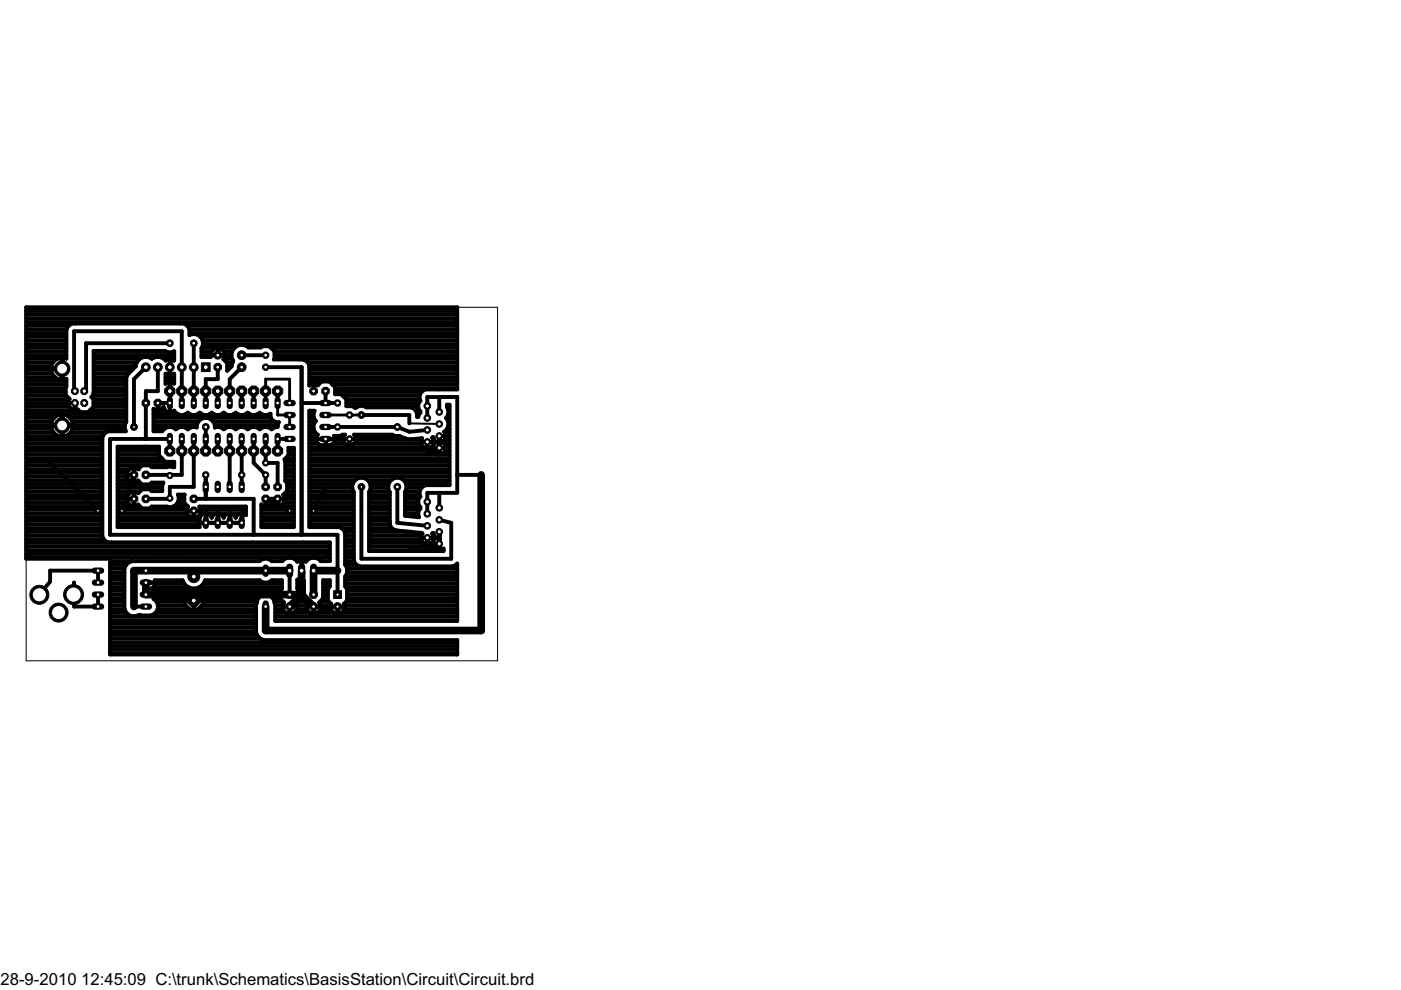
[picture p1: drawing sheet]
<svg xmlns="http://www.w3.org/2000/svg" width="297mm" height="210mm" viewBox="0 0 297 210" stroke-linecap="round" stroke-linejoin="round" font-family="sans-serif">
<defs><g id="words">
<g font-size="4">
<text x=".1" y="208.8">28-9-2010</text>
<text x="17.2" y="208.8">12:45:09 C:\trunk\Schematics\BasisStation\Circuit\Circuit.brd</text>
</g>
</g></defs>
<g fill="#000" stroke="#000" stroke-width=".83">
<path d="M5.5 65.2h91.4zM5.5 80h6.2zM5.5 79.2h5.6zM5.5 78.4h5.3zM5.5 77.6h5.4zM5.5 76.9h5.7zM5.5 76.1h6.7zM5.5 75.3h8.6zM5.5 74.5h8.6zM5.5 73.7h8.6zM5.5 73h8.6zM5.5 72.2h8.6z"/>
<path d="M5.5 71.4h8.6zM5.5 70.6h8.6zM5.5 69.8h8.6zM5.5 69h9.1zM5.5 68.3h91.4zM5.5 67.5h91.4zM5.5 66.7h91.4zM5.5 65.9h91.4zM10.8 77.7v.3zM10.8 78h2.2zM10.8 78.3v.3zM10.8 78.6l.4 .9z"/>
<path d="M11.2 76.9l-.4 .8zM11.2 79.5l.7 .6zM11.9 76.2l-.7 .7zM11.9 76.2l.8-.3zM13 75.9v2.1zM12.7 75.9h.3zM13 78v.3zM10.8 78.3h2.2zM13 78.3h.3zM13 80h.3zM13 79.2h.3zM13 78.4h.3z"/>
<path d="M13 77.6h.3zM13 76.9h.3zM13 76.1h.3zM13.3 75.9v2.1zM13 78h.3zM13.3 78.3v2.2zM13.3 75.9h.3zM14.1 69.9v6.2zM13.6 75.9l.5 .2zM14.3 69.3l-.2 .6zM14.8 68.9l-.5 .4zM14.8 68.9l.6-.3z"/>
<path d="M15.7 70.2h22.8zM15.7 70.2v12.7zM15.4 68.6h.6zM18.2 72.8v10.1zM18.2 72.8h17.8zM19.9 74.4h15zM19.9 80h6.9zM19.9 79.2h7.4zM19.9 78.4h8.2zM19.9 77.6h8.9zM19.9 76.9h9.1zM19.9 76.1h9.8z"/>
<path d="M19.9 75.3h17zM19.9 74.5h15.3zM27 79.5l-.2 .6zM28.8 77.4v.3zM28.8 77.7l-1.8 1.8zM29.1 76.6l-.3 .8zM29.7 76l-.6 .6zM29.7 76l.8-.3zM30.5 75.7h.9zM31.4 75.7l.8 .3zM32.3 76l.7-.3zM33 75.7h.9z"/>
<path d="M33.9 75.7l.8 .3zM34.8 76.1h2.1zM34.9 74.4l.7 .3zM35.1 80h1.8zM34.7 76l.5 .5zM35.2 79.2l.5 .2zM35.6 74.7h.8zM35.2 76.5l.5-.3zM35.7 79.4h.3zM36 76.2v1.7zM35.7 76.2h.3zM36 77.9v1.5z"/>
<path d="M36 79.4h.3zM36 76.2h.3zM36.3 79.4l.6-.2zM36.4 74.7l.5-.2zM36.3 76.2l.6 .3zM36.9 74.5v1.9zM36.9 79.3v2zM16 68.6h22.2zM38.5 77.9v7.5zM38.5 70.2v7.7zM38.2 68.6h.7zM38.9 68.6l.6 .3z"/>
<path d="M39.7 69h57.2zM39.5 68.9l.4 .4zM40.2 69.8h56.7zM40.2 69.9v1.2zM39.9 69.3l.3 .6zM40.2 70.6h56.7zM40.2 71.1l.5-.3zM41.1 77.9v7.5zM41.1 72.8v5.1zM40.7 70.8h.8zM41.5 70.8l.7 .3zM42.4 71.4h54.5z"/>
<path d="M42.7 73.9v1.8zM42.7 75.3h2zM42.7 74.5h2.2zM43 73.2l-.3 .7zM42.2 71.1l.5 .6zM42.8 73.7h7zM42.9 72.2h54zM43 72.4v.8zM42.7 71.7l.3 .7zM43 73h53.9zM44.7 74.7v.6zM44.7 75.3h1.5z"/>
<path d="M44.7 75.3v.4zM42.7 75.7h2zM44.7 74.7l.9-.8zM46.2 75.3h1.4zM46.2 73.9v1.4zM45.6 73.9h.6zM46.2 73.9h.6zM47.3 76.2l.3-.3zM47.4 74.5h1.8zM47.5 76.1h1.7zM47.6 75.3v.6zM47.6 74.7v.6z"/>
<path d="M46.8 73.9l.8 .8zM47.6 75.3h1.5zM48 76.9h1.3zM48.2 77v1.6zM47.3 76.2l.9 .8zM48.2 78.4h.2zM48.2 77.6h.9zM49.1 74.9v.8zM49.1 75.7l.3 .8zM49.1 77.4v.3zM49.1 77.7l-.9 .9zM49.4 74.1l-.3 .8z"/>
<path d="M49.4 76.6l-.3 .8zM50 73.5l-.6 .6zM50 73.5l.8-.3zM51.2 75.3h5.1zM50.8 73.2h.9zM51.7 73.2l.8 .3zM52.5 73.5l.2 .2zM52.7 73.7h2.6zM55.5 73.4l-.2 .3zM55.5 73.4h1.6zM57.4 73.7h39.5zM58.1 76.2l.1-.1z"/>
<path d="M58.2 74.5h38.7zM58.2 74.5v1.6zM57.1 73.4l1.1 1.1zM58.2 76.1h38.7zM58.2 75.3h38.7zM58.1 76.2h5.5zM56.3 77.9h7.6zM63.6 76.2h.7zM64.3 76.2l.6 .3zM65.3 76.9h31.6zM64.9 76.5l.4 .4zM65.3 76.9l.3 .6z"/>
<path d="M65.6 80h31.3zM65.6 79.2h31.3zM65.6 78.4h31.3zM65.6 77.6h31.3zM96.9 65.2v17.4zM5.5 99.5h16.2zM5.5 98.7h16.2zM5.5 97.9h16.2zM5.5 97.2h16.2zM5.5 96.4h16.2zM5.5 95.6h16.2zM5.5 94.8h16.2z"/>
<path d="M5.5 94h16.2zM5.5 93.3h16.2zM5.5 92.5h7.1zM5.5 91.7h5.9zM5.5 90.9h5.4zM5.5 90.1h7.5zM5.5 89.3h5.5zM5.5 88.6h6zM5.5 87.8h21.3zM5.5 87h11.2zM5.5 86.2h9.2zM5.5 85.4h9z"/>
<path d="M5.5 84.7h9.2zM5.5 83.9h8.6zM5.5 83.1h8.4zM5.5 82.3h8.4zM5.5 81.5h8.6zM5.5 80.8h8.6zM10.8 89.7v.3zM10.8 90h2.2zM10.8 90.4v.3zM10.8 90.7l.4 .8zM11.2 88.9l-.4 .8zM11.2 91.5l.7 .7z"/>
<path d="M11.9 80.1l.8 .4zM11.9 88.2l-.7 .7zM11.9 92.2l.8 .3zM12.7 80.5h.3zM12.7 92.5h.3zM11.9 88.2l.8-.3zM13 78.3v2.2zM13 90.4v2.1zM13 90.4h.3zM13 87.9v2.1zM12.7 87.9h.3zM13 90v.4z"/>
<path d="M10.8 90.4h2.2zM13 92.5h.3zM13 91.7h.3zM13 90.9h.3zM13 89.3h.3zM13 88.6h.3zM13.3 80.5h.3zM13.3 90.4v2.1zM13.3 92.5h.3zM13.3 90v.4zM13.3 90h2.2zM13.3 87.9v2.1z"/>
<path d="M13 90h.3zM13.3 90.1h13.2zM13.6 80.5l.5-.2zM13.6 92.5l.9-.3zM13.3 87.9h.3zM13.8 92.5h8zM13.9 82.1v1.7zM13.9 83.8l.9 .8zM14.1 80.3v1.7zM13.9 82.1l.2-.1zM14.5 84.9v.5zM14.5 85.4h1.4z"/>
<path d="M14.5 85.4v.6zM14.5 86l.8 .8zM14.5 92.2l.6-.7zM13.6 87.9l.9 .3zM14.8 84.6l-.3 .3zM14.8 88.6h12zM15 91.7h7.4zM15.5 90.7l-.4 .8zM14.5 88.2l.6 .7zM15.3 86.8h.6zM15.3 89.3h11.5zM15.4 90.9h11.1z"/>
<path d="M15.5 90.4v.3zM13.3 90.4h2.2zM15.5 89.7v.3zM15.1 88.9l.4 .8zM15.7 82.9h.2zM15.9 85.4v1.4zM15.9 86.8h.5zM16.5 86.8l.6 .6zM17.1 87.4h1.6zM18.7 87.4l1.1-1.1zM19 87h7.8zM19.4 84.2l.4-.4z"/>
<path d="M19.7 83.9h7.1zM19.8 84.6v1.7zM19.4 84.2l.4 .4zM19.8 83.4v.4zM19.9 83.2l-.1 .2zM19.8 86.2h7zM19.8 85.4h7zM19.8 84.7h7zM19.9 74.4v8.8zM19.9 83.1h6.9zM19.9 82.3h6.9zM19.9 81.5h6.9z"/>
<path d="M19.9 80.8h6.9zM21.7 92.8v20.9zM21.9 92.2l-.2 .6zM22.4 91.7l-.5 .5zM22.4 91.7l.6-.3zM23.3 93.1v20.3zM23 91.4h.6zM24.9 94.7h5.7zM24.9 99.5h2.6zM24.9 98.7h5.2zM24.9 97.9h12zM24.9 97.2h9.4z"/>
<path d="M24.9 96.4h8.8zM24.9 95.6h8.8zM24.9 94.8h8.8zM26.5 90.1v.8zM26.5 90.9l.2 .5zM23.6 91.4h3.1zM26.8 89.5l-.3 .6zM26.8 80.1v.6zM26.8 80.7v8.7zM27.8 99.2l-.9 .9zM27.8 99.2h.6zM28.4 80.4v10.1z"/>
<path d="M30.9 77.9l-2.5 2.5zM28.4 99.2v1.5zM28.4 99.2h.6zM29 99.2l.3 .3zM30.1 98.7l-.8 .8zM30.6 94.7h.7zM23.3 93.1h7.6zM30.9 82.9h2.6zM30.9 82.9v2.5zM30.9 85.4v7.7zM31.3 94.7h2.4zM30.1 98.7h1.7z"/>
<path d="M31.8 98.7h5.1zM31.8 98.7l.4 .4zM32.6 86.7v4.7zM32.6 90.9h2.3zM32.6 90.1h9.1zM32.6 89.3h9.5zM32.6 88.6h24.8zM32.6 87.8h5.1zM32.6 87h2.5zM32.6 86.7l.3 .2zM32.9 86.9h.6zM33.5 85.4v1.5z"/>
<path d="M33.5 86.9h.6zM33.5 85.4h1.4zM33.5 85.4h2.5zM33.5 77.9v5zM33.7 94.7v1.9zM33.7 96.6l1.4 1.3zM34.1 86.9l.6-.6zM32.6 91.4h1.8zM34.7 86.4l.2 .4zM34.9 86.8l.4 .4zM34.9 85.4h1.1zM34.9 90.8l-.5 .6z"/>
<path d="M35.1 97.9h1.8zM35.1 79.3v2.1zM35.1 80.8h1.8zM35.3 87.2l.5 .2zM35.3 81.2l-.2 .2zM32.2 99.1h3.1zM35.3 99.1l.3-.2zM34.9 90.8l.7-.2zM35.8 87.4h.2zM36 84.7v.7zM36 82.9v1.8zM36 85.4v2z"/>
<path d="M36 87.4h.3zM36 81.2v1.7zM35.3 81.2h.7zM30.9 93.1h5.1zM36 93.1v2.5zM36.3 87.4l.5-.2zM35.6 98.9h.8zM35.6 90.6h.8zM36.4 98.9l.3 .2zM36 81.2h.7zM36.9 87.1l-.1 .1zM36.7 81.2l.2 .1z"/>
<path d="M36.9 87.1l.1 .1zM36.9 97.9v1.2zM36.7 99.1h.2zM37 87.2l.5 .5zM36.4 90.6l.7 .2zM37.1 90.9h.3zM37.1 90.8l.2 .2zM37.5 87.7l.7 .3zM37.5 90.8l-.2 .2zM38.2 88h.7zM37.5 90.8l.7-.2zM38.9 88l.7-.3z"/>
<path d="M38.2 90.6h.7zM39.4 87.8h.8zM39.6 87.7l.2-.2zM38.9 90.6l.7 .2zM39.7 90.9h.3zM39.8 87.5l.2 .2zM39.6 90.8l.2 .2zM40 87.7l.7 .3zM40 90.8l-.2 .2zM40.7 88h.8zM40 90.8l.7-.2zM41.5 88l.6-.3z"/>
<path d="M40.7 90.6h.8zM41.7 90.1v.6zM41.5 90.6l.2 .1zM41.9 87.8h.9zM42 89.5l-.3 .6zM42.1 87.7l.3-.2zM42.4 87.5l.2 .2zM42.5 88.9l-.5 .6zM42.6 87.7l.7 .3zM42.5 88.9l.7-.3zM43.3 88h.7zM43.6 90.5v2.6z"/>
<path d="M43.6 93.1v2.5zM43.6 80.4v5zM43.6 80.4h2.6zM44 88l.7-.3zM43.2 88.6h.8zM44.5 87.8h.8zM44.7 87.7l.2-.2zM44 88.6l.7 .3zM44.9 87.5l.2 .2zM45.1 87.7l.7 .3zM45.2 89.3h12.9zM44.7 88.9l.6 .6z"/>
<path d="M45.6 90.1v.6zM45.3 89.5l.3 .6zM45.6 90.1h13.3zM45.8 88h.7zM45.6 90.7l.2-.1zM46.2 77.9v2.5zM46.2 93.1v2.5zM46.2 82.9v2.5zM46.5 88l.7-.3zM45.8 90.6h.7zM47 87.8h.9zM47.2 87.7l.2-.2z"/>
<path d="M46.5 90.6l.7 .2zM47.3 90.9h.3zM47.4 87.5l.2 .2zM47.2 90.8l.2 .2zM47.6 87.7l.7 .3zM47.6 90.8l-.2 .2zM48.3 88h.8zM47.6 90.8l.7-.2zM48.7 80.4v5zM48.7 80.4l2.5-2.5zM49.1 88l.7-.3zM48.3 90.6h.8z"/>
<path d="M49.6 87.8h.8zM49.8 87.7l.2-.2zM49.1 90.6l.7 .2zM49.8 90.9h.3zM50 87.5l.2 .2zM49.8 90.8l.2 .2zM50.2 87.7l.7 .3zM50.2 90.8l-.2 .2zM50.9 88h.7zM50.2 90.8l.7-.2zM51.2 82.9v2.5zM51.6 88l.7-.3z"/>
<path d="M50.9 90.6h.7zM52.1 87.8h.8zM52.3 87.7l.2-.2zM51.6 90.6l.7 .2zM52.4 90.9h.2zM52.5 87.5l.2 .2zM52.3 90.8l.2 .2zM52.7 87.7l.7 .3zM52.7 90.8l-.2 .2zM53.4 88h.8zM52.7 90.8l.7-.2zM53.8 93.1v5z"/>
<path d="M53.8 82.9v2.5zM54.2 88l.6-.3zM53.4 90.6h.8zM54.6 87.8h.9zM54.8 87.7l.3-.2zM54.2 90.6l.6 .2zM54.9 90.9h.3zM55.1 87.5l.2 .2zM54.8 90.8l.3 .2zM55.3 87.7l.6 .3zM55.3 90.8l-.2 .2zM55.9 88h.8z"/>
<path d="M55.3 90.8l.6-.2zM56.3 93.1v5zM56.7 88l.6-.3zM55.9 90.6h.8zM57.2 87.8h.1zM57.3 87.7v.6zM57.3 88.3l.3 .6zM56.7 90.6l.7 .2zM57.5 90.9h.2zM57.6 88.9l.4 .4zM57.4 90.8l.2 .2zM57.8 90.8l-.2 .2z"/>
<path d="M58 89.3l.6 .2zM57.8 90.8l.7-.2zM58.6 89.5h.5zM56.3 98.1h2.6zM58.9 93.1h2.5zM58.9 93.1v2.5zM58.9 90.2v.4zM58.5 90.6h.4zM58.9 82.9v2.5zM59.1 89.5l-.2 .7zM60.3 97.4l.9-.8zM60.3 97.4l.2 .4z"/>
<path d="M60.5 99.5h1.8zM60.5 98.7h1.8zM60.5 97.9h1.8zM60.6 97.2h1.7zM61.2 95v1.6zM61.2 95h1.1zM61.2 96.4h1.1zM61.2 95.6h1.1zM62.3 95v16.8zM63.9 85.4h5.1zM63.9 77.9v7.5zM65.6 77.5v4.3z"/>
<path d="M65.6 87.1h1.1zM65.6 99.5h29.7zM65.6 98.7h29.7zM65.6 97.9h29.7zM65.6 97.2h29.7zM65.6 96.4h29.7zM65.6 95.6h26.3zM65.6 94.8h24.2zM65.6 94h1.8zM65.6 93.3h1.4zM65.6 92.5h1.6zM65.6 91.7h1.2z"/>
<path d="M65.6 90.9h.9zM65.6 90.1h.9zM65.6 89.3h1.3zM65.6 88.6h1zM65.6 87.8h.9zM65.6 81.5h.2zM65.6 80.8h31.3zM65.9 81.5l-.3 .3zM66.5 81.5v1.4zM65.9 81.5h.6zM66.5 87.6v.8zM66.5 88.4l.3 .7z"/>
<path d="M66.5 90.2v.7zM66.5 90.9l.3 .7zM66.7 87.1l-.2 .5zM66.8 89.1l.2 .2zM66.8 89.5l-.3 .7zM66.8 91.6l.5 .5zM67 89.3l-.2 .2zM67 92.8v.3zM67 93.1h2zM67 93.1v.2zM67 93.3l.2 .5zM66.5 81.5h.6z"/>
<path d="M67.2 81.5h.3zM67.2 92.3l-.2 .5zM67.2 93.8l.4 .4zM67.3 92.1l.1 .1zM67.1 81.5l.3 .2zM67.4 92.2l-.2 .1zM67.6 94.2l.5 .2zM68.1 94.4h.9zM67.4 81.7l.8-.8zM69 93.1v1.3zM69 94.4h.9zM69 93.1h2z"/>
<path d="M69 85.4h2.6zM69 82.9v2.5zM68.2 80.9h1.6zM69.9 94.4l.5-.2zM70.4 94.2l.4-.4zM70.5 81.5h26.4zM70.6 94h2.6zM71 93.3l-.2 .5zM70.8 92.4h1.5zM70.8 92.5h2zM71 93.1v.2zM71 92.8v.3z"/>
<path d="M70.8 92.4l.2 .4zM71 93.3h1.8zM71 82.1v1.5zM69.8 80.9l1.2 1.2zM71 83.1h18.4zM71 82.3h25.9zM69 90.5h2.6zM71 83.6h1.3zM72.3 92.4l.3-.2zM72.6 92.2h.6zM72.6 83.9h16.4zM72.8 92.5v.6z"/>
<path d="M72.8 93.1h1.3zM72.8 93.1v.5zM72.8 93.6l.8 .8zM72.8 92.5l.4-.3zM73.4 84.7v1.4zM72.3 83.6l1.1 1.1zM73.4 85.4h15.4zM73.4 84.7h15.6zM73.6 94.4h.5zM74.1 93.1v1.3zM74.1 94.4h.5zM74.1 93.1h1.3z"/>
<path d="M74.6 94.4l.8-.8zM73.4 86.1h1.5zM75 86.2h.9zM75 94h14.3zM75.1 92.2h8zM74.9 86.1l.3 .4zM75.4 92.5h9.3zM75.4 93.1v.5zM75.4 92.5v.6zM75.1 92.2l.3 .3zM75.4 93.3h13.9zM75.2 86.5h.2z"/>
<path d="M75.5 86.4l-.1 .1zM75.5 86.4l.7-.3zM76.6 88h10.2zM76.2 86.1h.8zM77.4 86.2h11.3zM77 86.1l.7 .3zM83.2 92.2l.7 .3zM83.9 92.5h.7zM84.2 90.5l2.6 1zM71.6 90.5h12.6zM84.7 92.5l1.3 .5zM86 93l.3 .1z"/>
<path d="M86.3 93.1l.2 .1zM77.7 86.4h8.8zM86.6 93.2h.3zM86.8 91.5l3.8-.3zM86.8 88v1.8zM86.9 93.2h.2zM86.5 86.4h.6zM87.2 93.1l2.3-.2zM87.1 86.4l.6 .2zM88.1 87h.8zM87.7 86.6l.5 .5zM88.4 87.7v.7z"/>
<path d="M88.2 87.1l.2 .6zM88.4 87.8h.5zM88.7 85.7v.8zM88.7 86.5l.3 .7zM88.7 88.2v.2zM88.4 88.4h.3zM89 83.9v.6zM89 84.5v.5zM89 85l-.3 .7zM89 87.2v.3zM89 87.5l-.3 .7zM89.2 83.3l-.2 .6z"/>
<path d="M89.2 93.4v.3zM89.2 93.7h1.4zM89.2 93.7v.3zM89.2 94l.3 .5zM89.5 92.9l-.3 .5zM89.5 94.5l.3 .4zM89.7 82.8l-.5 .5zM89.8 94.9l.5 .2zM89.7 82.8l.6-.2zM90.3 95.1h.3zM90.6 93.7v1.4zM90.6 95.1h.3z"/>
<path d="M90.6 93.7h1.3zM90.6 93.7v1.9zM90.6 95.6h2.5zM90.6 84.2v1.2zM90.6 85.4v.7zM90.6 85.4v3.2zM90.9 95.1l.5-.2zM91.4 94.9l.4-.4zM91.4 94.8h.4zM91.7 92.8l.1-.1zM91.9 94l-.1 .5zM91.6 92.8l.2 .1z"/>
<path d="M91.8 92.7l.2 .5zM91.8 94.7v.3zM91.8 95h1.3zM91.8 95v.2zM91.8 95.2l.2 .6zM91.9 93.3h.1zM91.9 94h.3zM91.9 93.7v.3zM91.9 93.4v.3zM91.8 92.9l.1 .5zM92 93.2l.4 .4zM92 94.2l-.2 .5z"/>
<path d="M92 95.8l.4 .3zM92.4 93.6l.2 .1zM92.4 93.8l-.4 .4zM92.4 96.1l.5 .2zM92.4 93.8l.2-.1zM90.3 82.6h2.5zM92.9 96.3h.2zM93.1 92.4v1.4zM93.1 93.8v1.2zM93.1 95v1.3zM93.1 96.3h.3zM93.1 95h1.4z"/>
<path d="M93.1 92.4h1.4zM93.1 92.4v2.6zM93.1 95v.6zM93.1 84.2v3.2zM93.4 96.3l.5-.2zM93.6 93.7l.3-.1zM93.9 96.1l.4-.3zM93.6 93.7l.3 .1zM93.9 93.6l.4-.4zM94.1 94h1.2zM94.2 91.5l.6-.5zM94.3 93.3h1z"/>
<path d="M94.5 95.2l-.2 .6zM93.9 93.8l.4 .4zM94.5 92.7l-.2 .5zM94.2 91.5l.1 .2zM94.3 91.7h1zM94.4 95.6h.9zM94.5 95v.2zM94.5 94.7v.3zM94.3 94.2l.2 .5zM94.5 92.4v.3zM94.5 92.2v.2zM94.3 91.7l.2 .5z"/>
<path d="M94.5 94.8h.8zM94.5 92.5h.8zM94.6 88.6l.2-.1zM94.6 88.6h.7zM95.1 90.3l-.3 .7zM94.6 88.6l.2 .2zM95.1 87.7l-.3 .8zM94.8 85.8v.5zM94.8 85.8h.5zM94.8 86.2h.5zM94.8 90.9h.5zM95 89.3h.3z"/>
<path d="M95 87.8h.3zM95.1 89.5v.8zM94.8 88.8l.3 .7zM95.1 87v.7zM94.8 86.3l.3 .7zM95.1 90.1h.2zM95.1 87h.2zM95.3 85.8v15.2zM92.8 82.6h4.1zM93.1 84.2h3.8zM90.6 84.2h6.3zM5.5 65.2v53.3z"/>
<path d="M5.5 118.2h64.4zM5.5 117.5h64.4zM5.5 116.7h64.4zM5.5 115.9h64.4zM5.5 115.1h64.4zM5.5 114.3h16.5zM5.5 113.5h16.2zM5.5 112.8h16.2zM5.5 112h16.2zM5.5 111.2h16.2zM5.5 110.4h16.2zM5.5 109.6h16.2z"/>
<path d="M5.5 108.9h16.2zM5.5 108.1h16.2zM5.5 107.3h16.2zM5.5 106.5h16.2zM5.5 105.7h16.2zM5.5 105h16.2zM5.5 104.2h16.2zM5.5 103.4h16.2zM5.5 102.6h16.2zM5.5 101.8h16.2zM5.5 101h16.2zM5.5 100.3h16.2z"/>
<path d="M10.6 98.1l10.2 10.2zM21.7 113.7l.2 .6zM21.9 114.3l.5 .5zM22.4 114.8l.6 .2zM23 115h.6zM5.5 118.5h17.8zM23.3 119.8h3.4zM23.3 119h4.6zM23.3 113.4h30.5zM23.6 115h29.9zM24.9 94.7v17.1zM24.9 111.2h17.4z"/>
<path d="M24.9 110.4h17.4zM24.9 109.6h15.5zM24.9 108.9h14.7zM24.9 108.1h14.7zM24.9 107.3h4.7zM24.9 106.5h2.2zM24.9 105.7h2zM24.9 105h2.2zM24.9 104.2h4.8zM24.9 103.4h9.5zM24.9 102.6h5.1zM24.9 101.8h2.6z"/>
<path d="M24.9 101h2zM24.9 100.3h2zM26.7 119.8l-.3 .8zM26.9 100.1v.6zM26.9 100.7h1.5zM26.9 100.7v.6zM26.9 101.3l.9 .9zM26.9 105.2v.6zM26.9 105.8h1.5zM26.9 105.8v.6zM26.9 106.4l.9 .8zM27.2 119.3l-.5 .5z"/>
<path d="M27.8 102.2h.6zM27.8 104.3l-.9 .9zM27.8 107.2h.6zM27.2 119.3l.8-.3zM28.4 100.7v1.5zM28.4 104.3v1.5zM27.8 104.3h.6zM28.4 105.8v1.4zM28.4 102.2h.6zM28.4 107.2h.6zM28.4 100.7l-2.5 7.6zM29 102.2l.3-.3z"/>
<path d="M28.4 104.3h.6zM29 107.2l.3-.2zM29.3 101.9l.8 .8zM29 104.3l.3 .3zM29.3 107l.8 .8zM30.1 102.7h1.7zM30.1 103.8l-.8 .8zM30.1 107.8h1.7zM28 119h2.5zM31.8 102.7l.4-.4zM30.1 103.8h1.7zM31.8 107.8l.4-.4z"/>
<path d="M31.9 102.6h2.6zM32.2 102.3h2.4zM31.8 103.8l.4 .3zM32.2 107.4h3.1zM34.4 102.9v1.2zM32.2 104.1h2.2zM34.6 102.3l-.2 .6zM35.3 107.4l.3 .1zM35.6 107.5h.8zM36 103.2v2.6zM36 105.6v.2zM30.9 105.8h5.1z"/>
<path d="M30.9 100.7h5.1zM36 100.7v.1zM36.4 107.5l.7-.3zM36.9 107.3h2.9zM37.1 107.2l.5-.5zM37.9 106l-.3 .7zM37.7 106.5h1.4zM37.7 104.9h1.5zM37.8 105h1.3zM37.9 105.3v.7zM37.7 104.9l.2 .4zM37.9 105.7h1.2z"/>
<path d="M36 100.7h2.5zM38.5 93.1v7.6zM39.1 104.9v1.7zM39.1 106.6l.8 .8zM39.6 107.7v.6zM39.6 108.3h1.5zM39.6 108.3v.6zM39.6 108.9l.9 .9zM39.6 107.7l.3-.3zM40.5 109.8h.6zM30.5 119h10.2zM41.1 108.3v1.5z"/>
<path d="M41.1 109.8h.6zM41.1 108.3h1.4zM41.1 93.1v10.1zM36 103.2h5.1zM42.5 108.9l-.8 .9zM41.8 109.6h.6zM42.3 107.4h1zM42.3 109.9v.9zM42.3 110.8h1.3zM42.3 110.8v1zM24.9 111.8h17.4zM42.5 109.4l-.2 .5z"/>
<path d="M42.5 108.3v.6zM42.5 107.7v.6zM42.3 107.4l.2 .3zM42.5 108.9h9.7zM42.5 108.1h9.7zM42.5 109.4l.4-.3zM43.3 107.4h8.9zM42.9 109.1l.5-.2zM43.6 108.9v1.9zM43.4 108.9h.2zM43.6 110.8h1.3zM43.6 100.7v2.5z"/>
<path d="M43.6 103.2v2.6zM41.1 105.8h2.5zM43.6 100.7v5.1zM43.6 108.9h.3zM43.9 108.9l.5 .2zM44.4 109.1l.3 .3zM44.8 109.6h.2zM44.9 110.8h1.3zM44.7 109.4l.2 .4zM45 109.4l-.1 .4zM45 109.4l.4-.3zM45.4 109.1l.5-.2z"/>
<path d="M46.2 108.9v1.9zM45.9 108.9h.3zM46.2 110.8h1.2zM46.2 108.9h.2zM46.4 108.9l.5 .2zM46.9 109.1l.4 .3zM47.4 109.6h.1zM47.4 110.8h1.3zM47.3 109.4l.1 .4zM47.6 109.4l-.2 .4zM47.6 109.4l.4-.3zM48 109.1l.5-.2z"/>
<path d="M48.7 93.1v10.1zM48.7 108.9v1.9zM48.5 108.9h.2zM48.7 110.8h1.2zM48.7 108.9h.3zM49 108.9l.4 .2zM49.4 109.1l.4 .3zM49.9 109.6h.1zM49.9 110.8h1.3zM49.8 109.4l.2 .4zM50.1 109.4l-.1 .4zM50.1 109.4l.4-.3z"/>
<path d="M50.5 109.1l.5-.2zM51.2 100.7v2.5zM51.2 93.1v7.6zM51.2 108.9v1.9zM51 108.9h.2zM51.2 108.9h.3zM51.5 108.9l.5 .2zM52.2 107.4v1.8zM52 109.1l.2 .1zM53.5 115h10.8zM43.6 105.8h10.2zM53.8 105.8v7.6z"/>
<path d="M53.8 113.4h10.1zM40.7 119h14.3zM55.3 118.7l-.3 .3zM55.4 106.9v4.9zM55.4 106.9l.3 .3zM55.4 111.2h6.9zM55.4 110.4h6.9zM55.4 109.6h6.9zM55.4 108.9h6.9zM55.4 108.1h6.9zM55.4 107.3h6.9zM55.7 107.2h.6z"/>
<path d="M55.3 118.7l.6-.2zM53.8 98.1l2.5 2.6zM56.3 100.7v2.5zM56.3 105.8h1.1zM56.3 105.8v1.4zM56.3 107.2h.6zM56.3 105.8l5.1 2.5zM55.9 118.5h.8zM56.9 107.2l.7-.6zM56.7 118.5l.7 .2zM57.4 105.8h1.5zM57.6 106.6l.7 .6z"/>
<path d="M57.4 118.7l.2 .3zM58.3 107.2h.6zM58.9 98.1v5.1zM58.9 105.8v1.4zM58.9 107.2h.6zM58.9 105.8h1.4zM59.5 107.2l.8-.8zM57.6 119h2.3zM60.9 104.1l-.9 .8zM60.1 105h2.2zM60.2 106.5h2.1zM60.3 118.6l-.4 .4z"/>
<path d="M60.3 105.8v.6zM60.3 105.2v.6zM60 104.9l.3 .3zM60.3 105.7h2zM60.5 97.8v4.2zM60.5 101.8h1.8zM60.5 101h1.8zM60.5 100.3h1.8zM60.8 104.2h1.5zM60.9 102.4v1.7zM60.5 102l.4 .4zM60.9 103.4h1.4z"/>
<path d="M60.9 102.6h1.4zM60.3 118.6l.7-.3zM61 118.3h.8zM55.4 111.8h6.9zM61.8 118.3l.7 .3zM63 119h.2zM62.5 118.6l.6 .5zM63.1 119l.5-.2zM63.9 118.8v2.2zM63.6 118.8h.3zM63.9 85.4v28zM63.9 77.9v35.5z"/>
<path d="M63.9 113.4h7.7zM63.9 118.8h.3zM64.3 115h5.6zM64.7 119h.2zM64.2 118.8l.5 .2zM65.4 118.6l-.6 .5zM65.6 87.1v24.7zM65.6 111.2h9.4zM65.6 110.4h9.4zM65.6 109.6h9.4zM65.6 108.9h9.4zM65.6 108.1h9.4z"/>
<path d="M65.6 107.3h9.4zM65.6 106.5h9.4zM65.6 105.7h9.4zM65.6 105h9.4zM65.6 104.2h9.3zM65.6 103.4h9.1zM65.6 102.6h9.2zM65.6 101.8h9.7zM65.6 101h29.7zM65.6 100.3h29.7zM65.4 118.6l.7-.3zM69 103.2l-2.5 5.1z"/>
<path d="M66.1 118.3h.8zM66.9 118.3l.7 .3zM67.6 118.6l.4 .4zM69.9 115v4zM68 119h1.9zM65.6 111.8h5.6zM71.6 113.4v7.6zM71.2 111.8h.7zM72.4 112h2.6zM71.9 111.8l.6 .2zM72.5 112l.4 .5zM73.1 112.8h1.9z"/>
<path d="M73.2 113.1v6.7zM72.9 112.5l.3 .6zM73.2 119h1.9zM73.2 118.2h1.8zM73.2 117.5h1.8zM73.2 116.7h1.8zM73.2 115.9h1.8zM73.2 115.1h1.8zM73.2 114.3h1.8zM73.2 113.5h1.8zM73.2 119.8h2.5zM73.2 119.8h.1z"/>
<path d="M74.7 102.8v.8zM74.7 103.6l.3 .7zM75 102.1l-.3 .7zM75 104.3v13.8zM75 118.1v.7zM75 118.8l.2 .6zM75.2 119.4l.5 .4zM75 102.1l.5-.5zM75.7 119.8l.6 .3zM75.5 101.6l.7-.3zM76.6 103.2v15.3zM76.6 118.5h19.1z"/>
<path d="M76.2 101.3h.8zM77 101.3l.7 .3zM78 101.8h4.9zM78.3 104.3v12.5zM78.3 116.7h15.7zM78.3 115.9h13.6zM78.3 115.1h11.5zM78.3 114.3h11zM78.3 113.5h11zM78.3 112.8h8.8zM78.3 112h4.8zM78.3 111.2h4.3z"/>
<path d="M78.3 110.4h4.3zM78.3 109.6h4.3zM78.3 108.9h4.3zM78.3 108.1h4.3zM78.3 107.3h4.3zM78.3 106.5h4.3zM78.3 105.7h4.3zM78.3 105h4.3zM78.6 103.6l-.3 .7zM77.7 101.6l.6 .5zM78.3 104.2h4.2zM78.5 102.6h3.9z"/>
<path d="M78.6 102.8v.8zM78.3 102.1l.3 .7zM78.6 103.4h3.7zM82.3 102.8v.8zM82.3 103.6l.3 .7zM82.6 102.1l-.3 .7zM82.6 104.3v6.5zM82.6 110.8v.2zM82.6 111.2l.1 .2zM82.7 111.4l.1 .2zM82.9 111.8l.1 .1zM83 111.9l.2 .2z"/>
<path d="M82.6 102.1l.6-.5zM83.3 112.2l.2 .1zM83.5 112.3l.3 .1zM83.2 101.6l.7-.3zM83.9 112.5h.3zM84.2 112.5l5.2 .5zM84.2 110.8l6.4 .7zM84.2 103.2v7.6zM83.9 101.3h.7zM84.6 101.3l.7 .3zM85.6 101.8h9.7zM85.9 104.3v5.1z"/>
<path d="M85.9 108.9h2.8zM85.9 108.1h3zM85.9 107.3h3zM85.9 106.5h2.8zM85.9 105.7h2.9zM85.9 105h3.1zM86.2 103.6l-.3 .7zM85.3 101.6l.6 .5zM85.9 104.2h3.1zM86.1 102.6h9.2zM86.2 102.8v.8zM85.9 102.1l.3 .7z"/>
<path d="M86.2 103.4h3.2zM86.8 115.9h3.8zM88.6 109.6h.2zM88.7 106v.8zM88.7 106.8l.3 .7zM88.7 108.6v.7zM88.7 109.3l.1 .4zM85.9 109.4l2.9 .3zM89 104.2v.6zM89 104.8v.5zM89 105.3l-.3 .7zM89 107.5v.4z"/>
<path d="M89 107.9l-.3 .7zM89.2 103.6l-.2 .6zM89.2 113.7v.3zM89.2 114h1.4zM89.2 114v.3zM89.2 114.3l.3 .5zM89.4 113l.1 .1zM89.5 113.2l-.3 .5zM89.5 114.8l.3 .4zM89.5 113.2l.1-.1zM89.2 103.6l.5-.5zM89.8 115.2l.5 .2z"/>
<path d="M89.7 103.1l.6-.2zM90.3 115.4h.3zM90.6 114v1.4zM90.6 115.4h.3zM90.6 114h1.3zM90.6 115.9h2.5zM90.6 114v1.9zM90.6 106.4v2.5zM90.6 105.8v.6zM90.6 104.5v1.9zM90.9 115.4l.5-.2zM91.4 115.2l.4-.4z"/>
<path d="M91.4 115.1h.4zM91.7 113.1l.1-.1zM91.9 114.3l-.1 .5zM91.6 113.1l.2 .1zM91.8 113l.2 .5zM91.8 115v.3zM91.8 115.3h1.3zM91.8 115.3v.2zM91.8 115.5l.2 .6zM91.9 113.5h.1zM91.9 114v.3zM91.9 113.7v.3z"/>
<path d="M91.8 113.2l.1 .5zM91.9 114.3h.3zM92 113.5l.4 .4zM92 114.5l-.2 .5zM92 116.1l.4 .3zM92.4 113.9l.2 .1zM92.4 114.1l-.4 .4zM92.4 116.4l.5 .2zM92.4 114.1l.2-.1zM90.3 102.9h2.5zM92.9 116.6h.2zM93.1 112.8v1.1z"/>
<path d="M93.1 113.9v1.4zM93.1 115.3v1.3zM93.1 116.6h.3zM93.1 112.8v2.5zM93.1 115.3v.6zM90.6 104.5h2.5zM93.1 104.5v3.2zM93.4 116.6l.5-.2zM92.8 102.9h.7zM93.9 116.4l.1-.1zM94 116.3v.5zM78.3 116.8h15.7z"/>
<path d="M95.3 101v1.9zM93.5 102.9h1.8zM93.1 110.2l2.6 .6zM95.7 110.8v7.7zM96.9 119.5l-.3 .3zM96.6 119.8h.3zM96.9 119.5v12.2zM93.1 104.5h3.8zM96.9 100.7v3.8zM96.9 84.2v16.5zM96.9 100.7h5.1zM10.6 123.3l-2.3 2.8z"/>
<path d="M10.6 121v2.3zM15.7 123.5l-.1 2.6zM15.7 123.5v5.1zM20.8 121v2.5zM10.6 121h10.2zM20.8 126.1v2.5zM15.7 128.6h5.1zM23.3 118.5v20.3zM23.3 138.5h73.6zM23.3 137.8h73.6zM23.3 137h73.6zM23.3 136.2h73.6z"/>
<path d="M23.3 135.4h31.9zM23.3 134.6h31.2zM23.3 133.8h31zM23.3 133.1h31zM23.3 132.3h31zM23.3 131.5h31zM23.3 130.7h31zM23.3 129.9h3.5zM23.3 129.2h3.1zM23.3 128.4h3.1zM23.3 127.6h3.1zM23.3 126.8h3.1z"/>
<path d="M23.3 126h3.1zM23.3 125.2h3.1zM23.3 124.5h3.1zM23.3 123.7h3.1zM23.3 122.9h3.1zM23.3 122.1h3.1zM23.3 121.3h3.1zM23.3 120.6h3.1zM26.4 120.6v.8zM26.4 121.4v7.6zM26.4 129l.3 .8zM26.7 129.8l.5 .5z"/>
<path d="M27.2 130.3l.8 .3zM28 130.6h.8zM28.4 128.6h2.5zM28.8 130.6l.7-.3zM29.5 130.3l.4 .2zM29.9 130.5h2.1zM30.9 123.5v1.3zM30.9 124.8v1.3zM30.9 126.1h2zM30.9 123.5h2zM32 130.5l.7-.3zM32 124.8l.3-.1z"/>
<path d="M32 124.8l.3 .1zM32.3 124.7l.4-.4zM32.5 124.5h7.4zM32.6 127l.1-.2zM32.6 125.2h26.8zM32.7 130.2l.5-.5zM32.6 127h.1zM32.9 126.3l-.2 .5zM32.3 124.9l.4 .4zM32.9 123.8l-.2 .5zM32.7 126.8h6.5zM32.8 123h5.9z"/>
<path d="M32.9 126.1v.2zM32.9 125.8v.3zM32.7 125.3l.2 .5zM32.9 123.5v.3zM32.9 123.3v.2zM32.8 123l.1 .3zM32.9 126h6.8zM32.9 123.7h6.1zM32.9 129.9h21.4zM33.5 129l-.3 .7zM32.7 127l.5 .6zM33.2 127.6h6z"/>
<path d="M33.4 129.2h6.8zM33.5 128.2v.8zM33.2 127.6l.3 .6zM33.5 128.4h5.9zM38.7 123l.3 .7zM39 123.7l.7 .7zM39.2 126.6v.7zM39.2 127.3h1.9zM39.2 127.3v.8zM39.2 128.1l1.1 1.2zM39.7 124.4l.9 .4zM40.3 129.3h.8z"/>
<path d="M40.3 125.4l-1.1 1.2zM40.6 124.8h1zM41.1 127.3v2zM41.1 129.3h.8zM41.1 127.3h1.9zM41.1 125.4v1.9zM40.3 125.4h.8zM41.1 126.1v1.2zM41.1 121v1.3zM41.6 124.8l.9-.4zM41.9 129.3l1.1-1.2zM41.1 125.4h.8z"/>
<path d="M42 129.2h12.3zM42.3 124.5h17.5zM42.5 124.4l.7-.7zM42.5 126h16.9zM42.8 128.4h11.5zM43 127.3v.8zM43 126.6v.7zM41.9 125.4l1.1 1.2zM43 127.6h11.4zM43 126.8h11.8zM43.2 123.7h16.6zM43.5 123l-.3 .7z"/>
<path d="M43.5 123h11.5zM54.3 128.2v5.1zM54.3 133.3v.8zM54.3 134.1l.3 .7zM54.4 127.6v.2zM54.4 127.8l-.1 .4zM54.6 134.8l.6 .6zM54.7 126.9l-.3 .7zM55 123l.3 .3zM55.2 135.4l.7 .3zM55.3 126.4l-.6 .5zM55.3 123.3l.6 .2z"/>
<path d="M55.9 135.7h41zM55.3 126.4l.6-.3zM55.9 123.5h.8zM55.9 126.1h.8zM56.7 123.5l.7-.2zM56.7 126.1l.7 .3zM57.6 123l-.2 .3zM57.6 123h2.2zM57.8 126.8h1.6zM57.4 126.4l.5 .5zM58.2 127.6v.2zM57.9 126.9l.3 .7z"/>
<path d="M58.2 127.6h1.9zM58.4 128.2v3.5zM58.2 127.8l.2 .4zM58.4 131.5h38.5zM58.4 130.7h38.5zM58.4 129.9h2.3zM58.4 129.2h1.5zM58.4 128.4h1.5zM59.4 125.2v1.7zM59.4 126.9l.8 .8zM59.8 123v1.8zM59.8 124.8l-.4 .4z"/>
<path d="M59.9 128v.6zM59.9 128.6h1.5zM59.9 128.6v.6zM59.9 129.2l.9 .9zM60.2 127.7l-.3 .3zM60.8 130.1h.6zM61.4 128.6v1.5zM61.4 130.1h.6zM61.4 128.6h1.5zM61.4 121v5.1zM62 130.1l.9-.9zM62.1 129.9h3.6z"/>
<path d="M62.6 127.7l.8-.8zM62.7 127.6h2.4zM62.9 128.6v.6zM62.9 128v.6zM62.6 127.7l.3 .3zM62.9 129.2h2.1zM62.9 128.4h2.1zM63 122.9v1.9zM63 124.5h1.5zM63 123.7h1.5zM63.1 123l.5 .2zM63.4 125.2v1.7z"/>
<path d="M63 124.8l.4 .4zM63.4 126.8h1.1zM63.4 126h1.1zM63.4 125.2h1.1zM63.6 123.2h.3zM63.9 121v2.2zM63.9 123.2h.3zM64.2 123.2l.3-.1zM64.5 123.1v3.4zM64.5 126.5v.4zM64.5 126.9l.2 .3zM64.7 127.2l.6 .5z"/>
<path d="M65 128v.6zM65 128.6h1.5zM65 128.6v.6zM65 129.2l.9 .9zM65.3 127.7l-.3 .3zM65.9 130.1h.6zM66.5 128.6v1.5zM66.5 130.1h.6zM66.5 128.6h1.4zM66.5 128.6h5.1zM66.5 121v5.1zM67.1 130.1l.8-.9z"/>
<path d="M67.2 129.9h3.7zM67.7 127.7l.5-.5zM67.8 127.6h1.9zM67.9 128.6v.6zM67.9 128v.6zM67.7 127.7l.2 .3zM67.9 129.2h2.3zM67.9 128.4h2.2zM68.2 127.2l.3-.3zM68.5 126.5v.4zM68.5 126.8h1zM68.5 123v3.5z"/>
<path d="M68.5 123h1.4zM68.5 126h1zM68.5 125.2h1zM68.5 124.5h1.3zM68.5 123.7h1.4zM69.5 125v2.1zM69.5 127.1l.2 .5zM69.7 124.6l-.2 .4zM69.7 127.6l.3 .3zM69.9 123v1.3zM69.9 124.3l-.2 .3zM70 127.9l.2 .1z"/>
<path d="M70.1 128.3v.3zM70.1 128.6h1.5zM70.1 128.6v.3zM70.1 128.9l.2 .6zM70.2 128l-.1 .3zM70.3 129.5l.4 .4zM70.7 129.9l.6 .2zM71.3 130.1h.3zM71.6 128.6v1.5zM71.6 130.1h.3zM71.6 128.6h1.4zM71.6 121v5.1z"/>
<path d="M71.9 130.1l.5-.2zM72.2 129.9h24.7zM72.4 129.9l.4-.4zM73 128.9l-.2 .6zM72.9 128l.2-.1zM72.9 129.2h24zM73 128.6v.3zM73 128.3v.3zM72.9 128l.1 .3zM73 128.4h23.9zM73.1 127.9l.3-.3zM73.2 122.2v2.1z"/>
<path d="M73.2 122.2h.1zM73.2 123.7h23.7zM73.2 122.9h23.7zM73.6 121.4l-.3 .8zM73.3 122.1h23.6zM73.3 124.5h23.6zM73.6 127.1l-.2 .5zM73.2 124.3l.2 .3zM73.4 127.6h23.5zM73.6 120.6h23.3zM73.6 125v2.1zM73.4 124.6l.2 .4z"/>
<path d="M73.6 120.6v.8zM73.3 119.8l.3 .8zM73.6 126.8h23.3zM73.6 126h23.3zM73.6 125.2h23.3zM73.6 121.3h23.3zM76.3 120.1h19.7zM96 120.1l.6-.3zM58.4 131.7h38.5zM96.9 135.7v3.1zM23.3 138.8h73.6z"/>
</g>
<path d="M41.1 72.8v5.1zM86.8 89.8l6.3 .1z" fill="#000" stroke="#000" stroke-width=".42"/>
<g fill="#000">
<circle cx="36" cy="77.6" r=".41"/>
<circle cx="36" cy="77.9" r=".41"/>
<circle cx="36" cy="79.2" r=".41"/>
<circle cx="36" cy="78.4" r=".41"/>
<circle cx="36" cy="76.9" r=".41"/>
<circle cx="46.2" cy="74.5" r=".41"/>
<circle cx="46.2" cy="75.3" r=".41"/>
<circle cx="15.9" cy="85.4" r=".41"/>
<circle cx="15.9" cy="86.2" r=".41"/>
<circle cx="29.3" cy="99.5" r=".41"/>
<circle cx="33.5" cy="86.2" r=".41"/>
<circle cx="33.5" cy="85.4" r=".41"/>
<circle cx="36" cy="85.4" r=".41"/>
<circle cx="36" cy="82.9" r=".41"/>
<circle cx="36" cy="87" r=".41"/>
<circle cx="36" cy="84.7" r=".41"/>
<circle cx="36" cy="83.9" r=".41"/>
<circle cx="36" cy="82.3" r=".41"/>
<circle cx="36" cy="81.5" r=".41"/>
<circle cx="36" cy="86.2" r=".41"/>
<circle cx="36" cy="83.1" r=".41"/>
<circle cx="66.5" cy="82.9" r=".41"/>
<circle cx="66.5" cy="81.5" r=".41"/>
<circle cx="66.5" cy="82.3" r=".41"/>
<circle cx="69" cy="93.1" r=".41"/>
<circle cx="69" cy="93.3" r=".41"/>
<circle cx="69" cy="94" r=".41"/>
<circle cx="74.1" cy="93.1" r=".41"/>
<circle cx="89" cy="85" r=".41"/>
<circle cx="89" cy="87.5" r=".41"/>
<circle cx="89" cy="87.2" r=".41"/>
<circle cx="90.6" cy="93.7" r=".41"/>
<circle cx="90.6" cy="94" r=".41"/>
<circle cx="90.6" cy="94.8" r=".41"/>
<circle cx="91.8" cy="92.7" r=".41"/>
<circle cx="93.1" cy="95.6" r=".41"/>
<circle cx="93.1" cy="94.8" r=".41"/>
<circle cx="93.1" cy="92.4" r=".41"/>
<circle cx="93.1" cy="93.3" r=".41"/>
<circle cx="93.1" cy="92.5" r=".41"/>
<circle cx="93.1" cy="95" r=".41"/>
<circle cx="93.1" cy="94" r=".41"/>
<circle cx="94.8" cy="86.3" r=".41"/>
<circle cx="28.4" cy="100.7" r=".41"/>
<circle cx="28.4" cy="105.8" r=".41"/>
<circle cx="41.1" cy="108.3" r=".41"/>
<circle cx="41.1" cy="109.6" r=".41"/>
<circle cx="41.1" cy="108.9" r=".41"/>
<circle cx="43.6" cy="110.8" r=".41"/>
<circle cx="43.6" cy="109.6" r=".41"/>
<circle cx="43.6" cy="110.4" r=".41"/>
<circle cx="46.2" cy="110.8" r=".41"/>
<circle cx="46.2" cy="110.4" r=".41"/>
<circle cx="46.2" cy="109.6" r=".41"/>
<circle cx="48.7" cy="110.8" r=".41"/>
<circle cx="48.7" cy="110.4" r=".41"/>
<circle cx="48.7" cy="109.6" r=".41"/>
<circle cx="51.2" cy="110.8" r=".41"/>
<circle cx="51.2" cy="109.6" r=".41"/>
<circle cx="51.2" cy="110.4" r=".41"/>
<circle cx="56.3" cy="106.5" r=".41"/>
<circle cx="56.3" cy="105.8" r=".41"/>
<circle cx="58.9" cy="106.5" r=".41"/>
<circle cx="58.9" cy="105.8" r=".41"/>
<circle cx="63.9" cy="119.8" r=".41"/>
<circle cx="63.9" cy="119" r=".41"/>
<circle cx="89" cy="107.9" r=".41"/>
<circle cx="89" cy="105.3" r=".41"/>
<circle cx="89" cy="107.5" r=".41"/>
<circle cx="90.6" cy="115.1" r=".41"/>
<circle cx="90.6" cy="114" r=".41"/>
<circle cx="90.6" cy="114.3" r=".41"/>
<circle cx="91.8" cy="113" r=".41"/>
<circle cx="93.1" cy="115.1" r=".41"/>
<circle cx="93.1" cy="112.8" r=".41"/>
<circle cx="93.1" cy="115.3" r=".41"/>
<circle cx="93.1" cy="115.9" r=".41"/>
<circle cx="93.1" cy="114.3" r=".41"/>
<circle cx="93.1" cy="113.5" r=".41"/>
<circle cx="30.9" cy="125.2" r=".41"/>
<circle cx="30.9" cy="126" r=".41"/>
<circle cx="30.9" cy="124.5" r=".41"/>
<circle cx="30.9" cy="123.7" r=".41"/>
<circle cx="30.9" cy="123.5" r=".41"/>
<circle cx="30.9" cy="126.1" r=".41"/>
<circle cx="41.1" cy="126" r=".41"/>
<circle cx="41.1" cy="127.3" r=".41"/>
<circle cx="41.1" cy="129.2" r=".41"/>
<circle cx="41.1" cy="128.4" r=".41"/>
<circle cx="41.1" cy="127.6" r=".41"/>
<circle cx="41.1" cy="126.8" r=".41"/>
<circle cx="61.4" cy="128.6" r=".41"/>
<circle cx="61.4" cy="129.9" r=".41"/>
<circle cx="61.4" cy="129.2" r=".41"/>
<circle cx="63.9" cy="121" r=".41"/>
<circle cx="63.9" cy="122.9" r=".41"/>
<circle cx="63.9" cy="120.6" r=".41"/>
<circle cx="63.9" cy="121.3" r=".41"/>
<circle cx="63.9" cy="122.1" r=".41"/>
<circle cx="66.5" cy="129.9" r=".41"/>
<circle cx="66.5" cy="129.2" r=".41"/>
<circle cx="66.5" cy="128.6" r=".41"/>
<circle cx="71.6" cy="128.6" r=".41"/>
<circle cx="71.6" cy="129.9" r=".41"/>
<circle cx="71.6" cy="129.2" r=".41"/>
</g>
<g fill="#000" stroke="#000" stroke-width="1.6">
<path d="M28.4 121v7.6zM30.9 123.5v2.6zM28.4 121h2.5zM30.9 126.1h10.2zM30.9 121h10.2zM41.1 121h15.2zM56.3 128.6v5.1zM56.3 133.7h45.7zM56.3 121h5.1zM63.9 126.1l-2.5 2.5zM41.1 126.1h22.8zM63.9 121v5.1z"/>
<path d="M63.9 126.1l2.6 2.5zM66.5 121v5.1zM66.5 121h5.1zM102 100.7v33z"/>
</g>
<path d="M56.3 82.9v2.5zM56.3 80.4v2.5zM56.3 80.4h5.1zM58.9 85.4v2.6zM61.4 80.4v5zM61.4 88v2.5zM58.9 88h2.5zM69 88h5.1zM74.1 88h2.5z" fill="#000" stroke="#000" stroke-width=".61"/>
<path d="M36 84.8v1.3z" fill="#000" stroke="#000" stroke-width="1.3"/>
<circle cx="36" cy="85.4" r=".4" fill="#fff" stroke="#000" stroke-width=".21"/>
<path d="M38.5 84.8v1.3z" fill="#000" stroke="#000" stroke-width="1.3"/>
<circle cx="38.5" cy="85.4" r=".4" fill="#fff" stroke="#000" stroke-width=".21"/>
<path d="M41.1 84.8v1.3z" fill="#000" stroke="#000" stroke-width="1.3"/>
<circle cx="41.1" cy="85.4" r=".4" fill="#fff" stroke="#000" stroke-width=".21"/>
<path d="M43.6 84.8v1.3z" fill="#000" stroke="#000" stroke-width="1.3"/>
<circle cx="43.6" cy="85.4" r=".4" fill="#fff" stroke="#000" stroke-width=".21"/>
<path d="M46.2 84.8v1.3z" fill="#000" stroke="#000" stroke-width="1.3"/>
<circle cx="46.2" cy="85.4" r=".4" fill="#fff" stroke="#000" stroke-width=".21"/>
<path d="M48.7 84.8v1.3z" fill="#000" stroke="#000" stroke-width="1.3"/>
<circle cx="48.7" cy="85.4" r=".4" fill="#fff" stroke="#000" stroke-width=".21"/>
<path d="M51.2 84.8v1.3z" fill="#000" stroke="#000" stroke-width="1.3"/>
<circle cx="51.2" cy="85.4" r=".4" fill="#fff" stroke="#000" stroke-width=".21"/>
<path d="M53.8 84.8v1.3z" fill="#000" stroke="#000" stroke-width="1.3"/>
<circle cx="53.8" cy="85.4" r=".4" fill="#fff" stroke="#000" stroke-width=".21"/>
<path d="M56.3 84.8v1.3z" fill="#000" stroke="#000" stroke-width="1.3"/>
<circle cx="56.3" cy="85.4" r=".4" fill="#fff" stroke="#000" stroke-width=".21"/>
<path d="M58.9 84.8v1.3z" fill="#000" stroke="#000" stroke-width="1.3"/>
<circle cx="58.9" cy="85.4" r=".4" fill="#fff" stroke="#000" stroke-width=".21"/>
<path d="M58.9 92.4v1.3z" fill="#000" stroke="#000" stroke-width="1.3"/>
<circle cx="58.9" cy="93.1" r=".4" fill="#fff" stroke="#000" stroke-width=".21"/>
<path d="M56.3 92.4v1.3z" fill="#000" stroke="#000" stroke-width="1.3"/>
<circle cx="56.3" cy="93.1" r=".4" fill="#fff" stroke="#000" stroke-width=".21"/>
<path d="M53.8 92.4v1.3z" fill="#000" stroke="#000" stroke-width="1.3"/>
<circle cx="53.8" cy="93.1" r=".4" fill="#fff" stroke="#000" stroke-width=".21"/>
<path d="M51.2 92.4v1.3z" fill="#000" stroke="#000" stroke-width="1.3"/>
<circle cx="51.2" cy="93.1" r=".4" fill="#fff" stroke="#000" stroke-width=".21"/>
<path d="M48.7 92.4v1.3z" fill="#000" stroke="#000" stroke-width="1.3"/>
<circle cx="48.7" cy="93.1" r=".4" fill="#fff" stroke="#000" stroke-width=".21"/>
<path d="M46.2 92.4v1.3z" fill="#000" stroke="#000" stroke-width="1.3"/>
<circle cx="46.2" cy="93.1" r=".4" fill="#fff" stroke="#000" stroke-width=".21"/>
<path d="M43.6 92.4v1.3z" fill="#000" stroke="#000" stroke-width="1.3"/>
<circle cx="43.6" cy="93.1" r=".4" fill="#fff" stroke="#000" stroke-width=".21"/>
<path d="M41.1 92.4v1.3z" fill="#000" stroke="#000" stroke-width="1.3"/>
<circle cx="41.1" cy="93.1" r=".4" fill="#fff" stroke="#000" stroke-width=".21"/>
<path d="M38.5 92.4v1.3z" fill="#000" stroke="#000" stroke-width="1.3"/>
<circle cx="38.5" cy="93.1" r=".4" fill="#fff" stroke="#000" stroke-width=".21"/>
<path d="M36 92.4v1.3z" fill="#000" stroke="#000" stroke-width="1.3"/>
<circle cx="36" cy="93.1" r=".4" fill="#fff" stroke="#000" stroke-width=".21"/>
<circle cx="56.3" cy="98.1" r=".66" fill="#000" stroke="#000" stroke-width=".21"/>
<circle cx="56.3" cy="98.1" r=".4" fill="#fff" stroke="#000" stroke-width=".21"/>
<circle cx="56.3" cy="100.7" r=".66" fill="#000" stroke="#000" stroke-width=".21"/>
<circle cx="56.3" cy="100.7" r=".4" fill="#fff" stroke="#000" stroke-width=".21"/>
<circle cx="56.3" cy="105.8" r=".87" fill="#000" stroke="#000" stroke-width=".21"/>
<circle cx="56.3" cy="105.8" r=".4" fill="#fff" stroke="#000" stroke-width=".21"/>
<circle cx="56.3" cy="103.2" r=".87" fill="#000" stroke="#000" stroke-width=".21"/>
<circle cx="56.3" cy="103.2" r=".4" fill="#fff" stroke="#000" stroke-width=".21"/>
<circle cx="58.9" cy="105.8" r=".87" fill="#000" stroke="#000" stroke-width=".21"/>
<circle cx="58.9" cy="105.8" r=".4" fill="#fff" stroke="#000" stroke-width=".21"/>
<circle cx="58.9" cy="103.2" r=".87" fill="#000" stroke="#000" stroke-width=".21"/>
<circle cx="58.9" cy="103.2" r=".4" fill="#fff" stroke="#000" stroke-width=".21"/>
<path d="M61.4 120.2v1.6z" fill="#000" stroke="#000" stroke-width="1.5"/>
<circle cx="61.4" cy="121" r=".51" fill="#fff" stroke="#000" stroke-width=".21"/>
<path d="M63.9 120.2v1.6z" fill="#000" stroke="#000" stroke-width="1.5"/>
<circle cx="63.9" cy="121" r=".51" fill="#fff" stroke="#000" stroke-width=".21"/>
<path d="M66.5 120.2v1.6z" fill="#000" stroke="#000" stroke-width="1.5"/>
<circle cx="66.5" cy="121" r=".51" fill="#fff" stroke="#000" stroke-width=".21"/>
<path d="M20.1 123.5h1.3z" fill="#000" stroke="#000" stroke-width="1.3"/>
<circle cx="20.8" cy="123.5" r=".4" fill="#fff" stroke="#000" stroke-width=".21"/>
<path d="M30.3 123.5h1.3z" fill="#000" stroke="#000" stroke-width="1.3"/>
<circle cx="30.9" cy="123.5" r=".4" fill="#fff" stroke="#000" stroke-width=".21"/>
<path d="M30.3 121h1.3z" fill="#000" stroke="#000" stroke-width="1.3"/>
<circle cx="30.9" cy="121" r=".4" fill="#fff" stroke="#000" stroke-width=".21"/>
<path d="M20.1 121h1.3z" fill="#000" stroke="#000" stroke-width="1.3"/>
<circle cx="20.8" cy="121" r=".4" fill="#fff" stroke="#000" stroke-width=".21"/>
<path d="M30.3 128.6h1.3z" fill="#000" stroke="#000" stroke-width="1.3"/>
<circle cx="30.9" cy="128.6" r=".4" fill="#fff" stroke="#000" stroke-width=".21"/>
<path d="M20.1 128.6h1.3z" fill="#000" stroke="#000" stroke-width="1.3"/>
<circle cx="20.8" cy="128.6" r=".4" fill="#fff" stroke="#000" stroke-width=".21"/>
<path d="M20.1 126.1h1.3z" fill="#000" stroke="#000" stroke-width="1.3"/>
<circle cx="20.8" cy="126.1" r=".4" fill="#fff" stroke="#000" stroke-width=".21"/>
<path d="M30.3 126.1h1.3z" fill="#000" stroke="#000" stroke-width="1.3"/>
<circle cx="30.9" cy="126.1" r=".4" fill="#fff" stroke="#000" stroke-width=".21"/>
<path d="M42.7 76.9h1.9v1.9h-1.9z" fill="#000" stroke="#000" stroke-width=".21"/>
<circle cx="43.6" cy="77.9" r=".51" fill="#fff" stroke="#000" stroke-width=".21"/>
<circle cx="41.1" cy="77.9" r=".93" fill="#000" stroke="#000" stroke-width=".21"/>
<circle cx="41.1" cy="77.9" r=".51" fill="#fff" stroke="#000" stroke-width=".21"/>
<circle cx="38.5" cy="77.9" r=".93" fill="#000" stroke="#000" stroke-width=".21"/>
<circle cx="38.5" cy="77.9" r=".51" fill="#fff" stroke="#000" stroke-width=".21"/>
<circle cx="36" cy="77.9" r=".93" fill="#000" stroke="#000" stroke-width=".21"/>
<circle cx="36" cy="77.9" r=".51" fill="#fff" stroke="#000" stroke-width=".21"/>
<circle cx="33.5" cy="77.9" r=".93" fill="#000" stroke="#000" stroke-width=".21"/>
<circle cx="33.5" cy="77.9" r=".51" fill="#fff" stroke="#000" stroke-width=".21"/>
<circle cx="30.9" cy="77.9" r=".93" fill="#000" stroke="#000" stroke-width=".21"/>
<circle cx="30.9" cy="77.9" r=".51" fill="#fff" stroke="#000" stroke-width=".21"/>
<circle cx="71.6" cy="128.6" r=".83" fill="#000" stroke="#000" stroke-width=".21"/>
<circle cx="71.6" cy="128.6" r=".36" fill="#fff" stroke="#000" stroke-width=".21"/>
<path d="M70.7 125.2h1.7v1.7h-1.7z" fill="#000" stroke="#000" stroke-width=".21"/>
<circle cx="71.6" cy="126.1" r=".36" fill="#fff" stroke="#000" stroke-width=".21"/>
<circle cx="41.1" cy="122.3" r="1.27" fill="#000" stroke="#000" stroke-width=".21"/>
<circle cx="41.1" cy="122.3" r=".51" fill="#fff" stroke="#000" stroke-width=".21"/>
<circle cx="41.1" cy="127.3" r="1.38" fill="#000" stroke="#000" stroke-width=".21"/>
<circle cx="41.1" cy="127.3" r=".51" fill="#fff" stroke="#000" stroke-width=".21"/>
<circle cx="51.2" cy="75.3" r=".93" fill="#000" stroke="#000" stroke-width=".21"/>
<circle cx="51.2" cy="75.3" r=".4" fill="#fff" stroke="#000" stroke-width=".21"/>
<circle cx="51.2" cy="77.9" r=".93" fill="#000" stroke="#000" stroke-width=".21"/>
<circle cx="51.2" cy="77.9" r=".4" fill="#fff" stroke="#000" stroke-width=".21"/>
<circle cx="56.3" cy="75.3" r=".71" fill="#000" stroke="#000" stroke-width=".21"/>
<circle cx="56.3" cy="75.3" r=".4" fill="#fff" stroke="#000" stroke-width=".21"/>
<circle cx="56.3" cy="77.9" r=".71" fill="#000" stroke="#000" stroke-width=".21"/>
<circle cx="56.3" cy="77.9" r=".4" fill="#fff" stroke="#000" stroke-width=".21"/>
<circle cx="15.6" cy="126.1" r="2.12" fill="#000" stroke="#000" stroke-width=".21"/>
<circle cx="15.6" cy="126.1" r="1.61" fill="#fff" stroke="#000" stroke-width=".21"/>
<circle cx="8.3" cy="126.1" r="2.01" fill="#000" stroke="#000" stroke-width=".21"/>
<circle cx="8.3" cy="126.1" r="1.5" fill="#fff" stroke="#000" stroke-width=".21"/>
<circle cx="12.4" cy="129.9" r="2.01" fill="#000" stroke="#000" stroke-width=".21"/>
<circle cx="12.4" cy="129.9" r="1.5" fill="#fff" stroke="#000" stroke-width=".21"/>
<path d="M43.6 110.2v1.3z" fill="#000" stroke="#000" stroke-width="1.3"/>
<circle cx="43.6" cy="110.8" r=".4" fill="#fff" stroke="#000" stroke-width=".21"/>
<path d="M46.2 110.2v1.3z" fill="#000" stroke="#000" stroke-width="1.3"/>
<circle cx="46.2" cy="110.8" r=".4" fill="#fff" stroke="#000" stroke-width=".21"/>
<path d="M48.7 110.2v1.3z" fill="#000" stroke="#000" stroke-width="1.3"/>
<circle cx="48.7" cy="110.8" r=".4" fill="#fff" stroke="#000" stroke-width=".21"/>
<path d="M51.2 110.2v1.3z" fill="#000" stroke="#000" stroke-width="1.3"/>
<circle cx="51.2" cy="110.8" r=".4" fill="#fff" stroke="#000" stroke-width=".21"/>
<path d="M51.2 102.6v1.3z" fill="#000" stroke="#000" stroke-width="1.3"/>
<circle cx="51.2" cy="103.2" r=".4" fill="#fff" stroke="#000" stroke-width=".21"/>
<path d="M48.7 102.6v1.3z" fill="#000" stroke="#000" stroke-width="1.3"/>
<circle cx="48.7" cy="103.2" r=".4" fill="#fff" stroke="#000" stroke-width=".21"/>
<path d="M46.2 102.6v1.3z" fill="#000" stroke="#000" stroke-width="1.3"/>
<circle cx="46.2" cy="103.2" r=".4" fill="#fff" stroke="#000" stroke-width=".21"/>
<path d="M43.6 102.6v1.3z" fill="#000" stroke="#000" stroke-width="1.3"/>
<circle cx="43.6" cy="103.2" r=".4" fill="#fff" stroke="#000" stroke-width=".21"/>
<circle cx="43.6" cy="100.7" r=".71" fill="#000" stroke="#000" stroke-width=".21"/>
<circle cx="43.6" cy="100.7" r=".4" fill="#fff" stroke="#000" stroke-width=".21"/>
<circle cx="51.2" cy="100.7" r=".71" fill="#000" stroke="#000" stroke-width=".21"/>
<circle cx="51.2" cy="100.7" r=".4" fill="#fff" stroke="#000" stroke-width=".21"/>
<path d="M60.7 85.4h1.4z" fill="#000" stroke="#000" stroke-width="1.3"/>
<circle cx="61.4" cy="85.4" r=".4" fill="#fff" stroke="#000" stroke-width=".21"/>
<path d="M60.7 88h1.4z" fill="#000" stroke="#000" stroke-width="1.3"/>
<circle cx="61.4" cy="88" r=".4" fill="#fff" stroke="#000" stroke-width=".21"/>
<path d="M68.3 88h1.4z" fill="#000" stroke="#000" stroke-width="1.3"/>
<circle cx="69" cy="88" r=".4" fill="#fff" stroke="#000" stroke-width=".21"/>
<path d="M68.3 85.4h1.4z" fill="#000" stroke="#000" stroke-width="1.3"/>
<circle cx="69" cy="85.4" r=".4" fill="#fff" stroke="#000" stroke-width=".21"/>
<path d="M60.7 90.5h1.4z" fill="#000" stroke="#000" stroke-width="1.3"/>
<circle cx="61.4" cy="90.5" r=".4" fill="#fff" stroke="#000" stroke-width=".21"/>
<path d="M60.7 93.1h1.4z" fill="#000" stroke="#000" stroke-width="1.3"/>
<circle cx="61.4" cy="93.1" r=".4" fill="#fff" stroke="#000" stroke-width=".21"/>
<path d="M68.3 90.5h1.4z" fill="#000" stroke="#000" stroke-width="1.3"/>
<circle cx="69" cy="90.5" r=".4" fill="#fff" stroke="#000" stroke-width=".21"/>
<path d="M68.3 93.1h1.4z" fill="#000" stroke="#000" stroke-width="1.3"/>
<circle cx="69" cy="93.1" r=".4" fill="#fff" stroke="#000" stroke-width=".21"/>
<circle cx="41.1" cy="108.3" r=".87" fill="#000" stroke="#000" stroke-width=".21"/>
<circle cx="41.1" cy="108.3" r=".4" fill="#fff" stroke="#000" stroke-width=".21"/>
<circle cx="41.1" cy="105.8" r=".87" fill="#000" stroke="#000" stroke-width=".21"/>
<circle cx="41.1" cy="105.8" r=".4" fill="#fff" stroke="#000" stroke-width=".21"/>
<circle cx="33.5" cy="85.4" r=".87" fill="#000" stroke="#000" stroke-width=".21"/>
<circle cx="33.5" cy="85.4" r=".4" fill="#fff" stroke="#000" stroke-width=".21"/>
<circle cx="30.9" cy="85.4" r=".87" fill="#000" stroke="#000" stroke-width=".21"/>
<circle cx="30.9" cy="85.4" r=".4" fill="#fff" stroke="#000" stroke-width=".21"/>
<circle cx="66.5" cy="82.9" r=".87" fill="#000" stroke="#000" stroke-width=".21"/>
<circle cx="66.5" cy="82.9" r=".4" fill="#fff" stroke="#000" stroke-width=".21"/>
<circle cx="69" cy="82.9" r=".87" fill="#000" stroke="#000" stroke-width=".21"/>
<circle cx="69" cy="82.9" r=".4" fill="#fff" stroke="#000" stroke-width=".21"/>
<circle cx="61.4" cy="126.1" r=".87" fill="#000" stroke="#000" stroke-width=".21"/>
<circle cx="61.4" cy="126.1" r=".4" fill="#fff" stroke="#000" stroke-width=".21"/>
<circle cx="61.4" cy="128.6" r=".87" fill="#000" stroke="#000" stroke-width=".21"/>
<circle cx="61.4" cy="128.6" r=".4" fill="#fff" stroke="#000" stroke-width=".21"/>
<circle cx="66.5" cy="126.1" r=".87" fill="#000" stroke="#000" stroke-width=".21"/>
<circle cx="66.5" cy="126.1" r=".4" fill="#fff" stroke="#000" stroke-width=".21"/>
<circle cx="66.5" cy="128.6" r=".87" fill="#000" stroke="#000" stroke-width=".21"/>
<circle cx="66.5" cy="128.6" r=".4" fill="#fff" stroke="#000" stroke-width=".21"/>
<path d="M56.3 120.3v1.4z" fill="#000" stroke="#000" stroke-width="1.3"/>
<circle cx="56.3" cy="121" r=".4" fill="#fff" stroke="#000" stroke-width=".21"/>
<path d="M56.3 128v1.3z" fill="#000" stroke="#000" stroke-width="1.3"/>
<circle cx="56.3" cy="128.6" r=".4" fill="#fff" stroke="#000" stroke-width=".21"/>
<circle cx="28.4" cy="100.7" r=".87" fill="#000" stroke="#000" stroke-width=".21"/>
<circle cx="28.4" cy="100.7" r=".4" fill="#fff" stroke="#000" stroke-width=".21"/>
<circle cx="30.9" cy="100.7" r=".87" fill="#000" stroke="#000" stroke-width=".21"/>
<circle cx="30.9" cy="100.7" r=".4" fill="#fff" stroke="#000" stroke-width=".21"/>
<circle cx="28.4" cy="105.8" r=".87" fill="#000" stroke="#000" stroke-width=".21"/>
<circle cx="28.4" cy="105.8" r=".4" fill="#fff" stroke="#000" stroke-width=".21"/>
<circle cx="30.9" cy="105.8" r=".87" fill="#000" stroke="#000" stroke-width=".21"/>
<circle cx="30.9" cy="105.8" r=".4" fill="#fff" stroke="#000" stroke-width=".21"/>
<circle cx="36" cy="105.6" r=".66" fill="#000" stroke="#000" stroke-width=".21"/>
<circle cx="36" cy="105.6" r=".4" fill="#fff" stroke="#000" stroke-width=".21"/>
<circle cx="36" cy="100.8" r=".66" fill="#000" stroke="#000" stroke-width=".21"/>
<circle cx="36" cy="100.8" r=".4" fill="#fff" stroke="#000" stroke-width=".21"/>
<circle cx="46.2" cy="77.9" r=".87" fill="#000" stroke="#000" stroke-width=".21"/>
<circle cx="46.2" cy="77.9" r=".4" fill="#fff" stroke="#000" stroke-width=".21"/>
<circle cx="46.2" cy="75.3" r=".87" fill="#000" stroke="#000" stroke-width=".21"/>
<circle cx="46.2" cy="75.3" r=".4" fill="#fff" stroke="#000" stroke-width=".21"/>
<circle cx="74.1" cy="93.1" r=".71" fill="#000" stroke="#000" stroke-width=".21"/>
<circle cx="74.1" cy="93.1" r=".4" fill="#fff" stroke="#000" stroke-width=".21"/>
<circle cx="74.1" cy="88" r=".71" fill="#000" stroke="#000" stroke-width=".21"/>
<circle cx="74.1" cy="88" r=".4" fill="#fff" stroke="#000" stroke-width=".21"/>
<circle cx="71.6" cy="90.5" r=".71" fill="#000" stroke="#000" stroke-width=".21"/>
<circle cx="71.6" cy="90.5" r=".4" fill="#fff" stroke="#000" stroke-width=".21"/>
<circle cx="71.6" cy="85.4" r=".71" fill="#000" stroke="#000" stroke-width=".21"/>
<circle cx="71.6" cy="85.4" r=".4" fill="#fff" stroke="#000" stroke-width=".21"/>
<circle cx="90.6" cy="111.5" r=".7" fill="#000" stroke="#000" stroke-width=".21"/>
<circle cx="90.6" cy="111.5" r=".44" fill="#fff" stroke="#000" stroke-width=".21"/>
<circle cx="93.1" cy="112.8" r=".7" fill="#000" stroke="#000" stroke-width=".21"/>
<circle cx="93.1" cy="112.8" r=".44" fill="#fff" stroke="#000" stroke-width=".21"/>
<circle cx="90.6" cy="114" r=".7" fill="#000" stroke="#000" stroke-width=".21"/>
<circle cx="90.6" cy="114" r=".44" fill="#fff" stroke="#000" stroke-width=".21"/>
<circle cx="93.1" cy="115.3" r=".7" fill="#000" stroke="#000" stroke-width=".21"/>
<circle cx="93.1" cy="115.3" r=".44" fill="#fff" stroke="#000" stroke-width=".21"/>
<circle cx="93.1" cy="110.2" r=".7" fill="#000" stroke="#000" stroke-width=".21"/>
<circle cx="93.1" cy="110.2" r=".44" fill="#fff" stroke="#000" stroke-width=".21"/>
<circle cx="90.6" cy="108.9" r=".7" fill="#000" stroke="#000" stroke-width=".21"/>
<circle cx="90.6" cy="108.9" r=".44" fill="#fff" stroke="#000" stroke-width=".21"/>
<circle cx="93.1" cy="107.7" r=".7" fill="#000" stroke="#000" stroke-width=".21"/>
<circle cx="93.1" cy="107.7" r=".44" fill="#fff" stroke="#000" stroke-width=".21"/>
<circle cx="90.6" cy="106.4" r=".7" fill="#000" stroke="#000" stroke-width=".21"/>
<circle cx="90.6" cy="106.4" r=".44" fill="#fff" stroke="#000" stroke-width=".21"/>
<circle cx="90.6" cy="91.2" r=".7" fill="#000" stroke="#000" stroke-width=".21"/>
<circle cx="90.6" cy="91.2" r=".44" fill="#fff" stroke="#000" stroke-width=".21"/>
<circle cx="93.1" cy="92.4" r=".7" fill="#000" stroke="#000" stroke-width=".21"/>
<circle cx="93.1" cy="92.4" r=".44" fill="#fff" stroke="#000" stroke-width=".21"/>
<circle cx="90.6" cy="93.7" r=".7" fill="#000" stroke="#000" stroke-width=".21"/>
<circle cx="90.6" cy="93.7" r=".44" fill="#fff" stroke="#000" stroke-width=".21"/>
<circle cx="93.1" cy="95" r=".7" fill="#000" stroke="#000" stroke-width=".21"/>
<circle cx="93.1" cy="95" r=".44" fill="#fff" stroke="#000" stroke-width=".21"/>
<circle cx="93.1" cy="89.9" r=".7" fill="#000" stroke="#000" stroke-width=".21"/>
<circle cx="93.1" cy="89.9" r=".44" fill="#fff" stroke="#000" stroke-width=".21"/>
<circle cx="90.6" cy="88.6" r=".7" fill="#000" stroke="#000" stroke-width=".21"/>
<circle cx="90.6" cy="88.6" r=".44" fill="#fff" stroke="#000" stroke-width=".21"/>
<circle cx="93.1" cy="87.4" r=".7" fill="#000" stroke="#000" stroke-width=".21"/>
<circle cx="93.1" cy="87.4" r=".44" fill="#fff" stroke="#000" stroke-width=".21"/>
<circle cx="90.6" cy="86.1" r=".7" fill="#000" stroke="#000" stroke-width=".21"/>
<circle cx="90.6" cy="86.1" r=".44" fill="#fff" stroke="#000" stroke-width=".21"/>
<circle cx="17.9" cy="85.4" r=".78" fill="#000" stroke="#000" stroke-width=".21"/>
<circle cx="17.9" cy="85.4" r=".47" fill="#fff" stroke="#000" stroke-width=".21"/>
<circle cx="17.9" cy="82.9" r=".78" fill="#000" stroke="#000" stroke-width=".21"/>
<circle cx="17.9" cy="82.9" r=".47" fill="#fff" stroke="#000" stroke-width=".21"/>
<circle cx="15.9" cy="82.9" r=".78" fill="#000" stroke="#000" stroke-width=".21"/>
<circle cx="15.9" cy="82.9" r=".47" fill="#fff" stroke="#000" stroke-width=".21"/>
<circle cx="15.9" cy="85.4" r=".78" fill="#000" stroke="#000" stroke-width=".21"/>
<circle cx="15.9" cy="85.4" r=".47" fill="#fff" stroke="#000" stroke-width=".21"/>
<circle cx="13.2" cy="78.2" r="1.65" fill="#000" stroke="#000" stroke-width=".21"/>
<circle cx="13.2" cy="78.2" r="1.14" fill="#fff" stroke="#000" stroke-width=".21"/>
<circle cx="13.2" cy="90.2" r="1.65" fill="#000" stroke="#000" stroke-width=".21"/>
<circle cx="13.2" cy="90.2" r="1.14" fill="#fff" stroke="#000" stroke-width=".21"/>
<circle cx="56.3" cy="95.6" r="1.17" fill="#000" stroke="#000" stroke-width=".21"/>
<circle cx="56.3" cy="95.6" r=".51" fill="#fff" stroke="#000" stroke-width=".21"/>
<circle cx="53.8" cy="95.6" r="1.17" fill="#000" stroke="#000" stroke-width=".21"/>
<circle cx="53.8" cy="95.6" r=".51" fill="#fff" stroke="#000" stroke-width=".21"/>
<circle cx="51.2" cy="95.6" r="1.17" fill="#000" stroke="#000" stroke-width=".21"/>
<circle cx="51.2" cy="95.6" r=".51" fill="#fff" stroke="#000" stroke-width=".21"/>
<circle cx="48.7" cy="95.6" r="1.17" fill="#000" stroke="#000" stroke-width=".21"/>
<circle cx="48.7" cy="95.6" r=".51" fill="#fff" stroke="#000" stroke-width=".21"/>
<circle cx="46.2" cy="95.6" r="1.17" fill="#000" stroke="#000" stroke-width=".21"/>
<circle cx="46.2" cy="95.6" r=".51" fill="#fff" stroke="#000" stroke-width=".21"/>
<circle cx="43.6" cy="95.6" r="1.17" fill="#000" stroke="#000" stroke-width=".21"/>
<circle cx="43.6" cy="95.6" r=".51" fill="#fff" stroke="#000" stroke-width=".21"/>
<circle cx="41.1" cy="95.6" r="1.17" fill="#000" stroke="#000" stroke-width=".21"/>
<circle cx="41.1" cy="95.6" r=".51" fill="#fff" stroke="#000" stroke-width=".21"/>
<circle cx="38.5" cy="95.6" r="1.17" fill="#000" stroke="#000" stroke-width=".21"/>
<circle cx="38.5" cy="95.6" r=".51" fill="#fff" stroke="#000" stroke-width=".21"/>
<circle cx="36" cy="95.6" r="1.17" fill="#000" stroke="#000" stroke-width=".21"/>
<circle cx="36" cy="95.6" r=".51" fill="#fff" stroke="#000" stroke-width=".21"/>
<circle cx="36" cy="82.9" r="1.17" fill="#000" stroke="#000" stroke-width=".21"/>
<circle cx="36" cy="82.9" r=".51" fill="#fff" stroke="#000" stroke-width=".21"/>
<circle cx="38.5" cy="82.9" r="1.17" fill="#000" stroke="#000" stroke-width=".21"/>
<circle cx="38.5" cy="82.9" r=".51" fill="#fff" stroke="#000" stroke-width=".21"/>
<circle cx="43.6" cy="82.9" r="1.17" fill="#000" stroke="#000" stroke-width=".21"/>
<circle cx="43.6" cy="82.9" r=".51" fill="#fff" stroke="#000" stroke-width=".21"/>
<circle cx="46.2" cy="82.9" r="1.17" fill="#000" stroke="#000" stroke-width=".21"/>
<circle cx="46.2" cy="82.9" r=".51" fill="#fff" stroke="#000" stroke-width=".21"/>
<circle cx="48.7" cy="82.9" r="1.17" fill="#000" stroke="#000" stroke-width=".21"/>
<circle cx="48.7" cy="82.9" r=".51" fill="#fff" stroke="#000" stroke-width=".21"/>
<circle cx="51.2" cy="82.9" r="1.17" fill="#000" stroke="#000" stroke-width=".21"/>
<circle cx="51.2" cy="82.9" r=".51" fill="#fff" stroke="#000" stroke-width=".21"/>
<circle cx="53.8" cy="82.9" r="1.17" fill="#000" stroke="#000" stroke-width=".21"/>
<circle cx="53.8" cy="82.9" r=".51" fill="#fff" stroke="#000" stroke-width=".21"/>
<circle cx="56.3" cy="82.9" r="1.17" fill="#000" stroke="#000" stroke-width=".21"/>
<circle cx="56.3" cy="82.9" r=".51" fill="#fff" stroke="#000" stroke-width=".21"/>
<circle cx="58.9" cy="82.9" r="1.17" fill="#000" stroke="#000" stroke-width=".21"/>
<circle cx="58.9" cy="82.9" r=".51" fill="#fff" stroke="#000" stroke-width=".21"/>
<circle cx="58.9" cy="95.6" r="1.17" fill="#000" stroke="#000" stroke-width=".21"/>
<circle cx="58.9" cy="95.6" r=".51" fill="#fff" stroke="#000" stroke-width=".21"/>
<circle cx="41.1" cy="82.9" r="1.17" fill="#000" stroke="#000" stroke-width=".21"/>
<circle cx="41.1" cy="82.9" r=".51" fill="#fff" stroke="#000" stroke-width=".21"/>
<circle cx="43.6" cy="90.5" r=".72" fill="#000" stroke="#000" stroke-width=".21"/>
<circle cx="43.6" cy="90.5" r=".4" fill="#fff" stroke="#000" stroke-width=".21"/>
<circle cx="28.4" cy="90.5" r=".72" fill="#000" stroke="#000" stroke-width=".21"/>
<circle cx="28.4" cy="90.5" r=".3" fill="#fff" stroke="#000" stroke-width=".21"/>
<circle cx="36" cy="72.8" r=".72" fill="#000" stroke="#000" stroke-width=".21"/>
<circle cx="36" cy="72.8" r=".4" fill="#fff" stroke="#000" stroke-width=".21"/>
<circle cx="41.1" cy="72.8" r=".72" fill="#000" stroke="#000" stroke-width=".21"/>
<circle cx="41.1" cy="72.8" r=".4" fill="#fff" stroke="#000" stroke-width=".21"/>
<circle cx="61.4" cy="108.3" r=".72" fill="#000" stroke="#000" stroke-width=".21"/>
<circle cx="61.4" cy="108.3" r=".3" fill="#fff" stroke="#000" stroke-width=".21"/>
<circle cx="66.5" cy="108.3" r=".72" fill="#000" stroke="#000" stroke-width=".21"/>
<circle cx="66.5" cy="108.3" r=".3" fill="#fff" stroke="#000" stroke-width=".21"/>
<circle cx="25.9" cy="108.3" r=".72" fill="#000" stroke="#000" stroke-width=".21"/>
<circle cx="25.9" cy="108.3" r=".3" fill="#fff" stroke="#000" stroke-width=".21"/>
<circle cx="20.8" cy="108.3" r=".72" fill="#000" stroke="#000" stroke-width=".21"/>
<circle cx="20.8" cy="108.3" r=".3" fill="#fff" stroke="#000" stroke-width=".21"/>
<circle cx="84.2" cy="90.5" r=".72" fill="#000" stroke="#000" stroke-width=".21"/>
<circle cx="84.2" cy="90.5" r=".4" fill="#fff" stroke="#000" stroke-width=".21"/>
<circle cx="84.2" cy="103.2" r=".72" fill="#000" stroke="#000" stroke-width=".21"/>
<circle cx="84.2" cy="103.2" r=".4" fill="#fff" stroke="#000" stroke-width=".21"/>
<circle cx="76.6" cy="88" r=".72" fill="#000" stroke="#000" stroke-width=".21"/>
<circle cx="76.6" cy="88" r=".3" fill="#fff" stroke="#000" stroke-width=".21"/>
<circle cx="76.6" cy="103.2" r=".72" fill="#000" stroke="#000" stroke-width=".21"/>
<circle cx="76.6" cy="103.2" r=".3" fill="#fff" stroke="#000" stroke-width=".21"/>
<path d="M5.5 65.2h100zM105.5 65.2v74.9zM5.5 65.2v74.9zM5.5 140.1h100z" fill="#000" stroke="#000" stroke-width=".21"/>
<use href="#words"/>
</svg>
